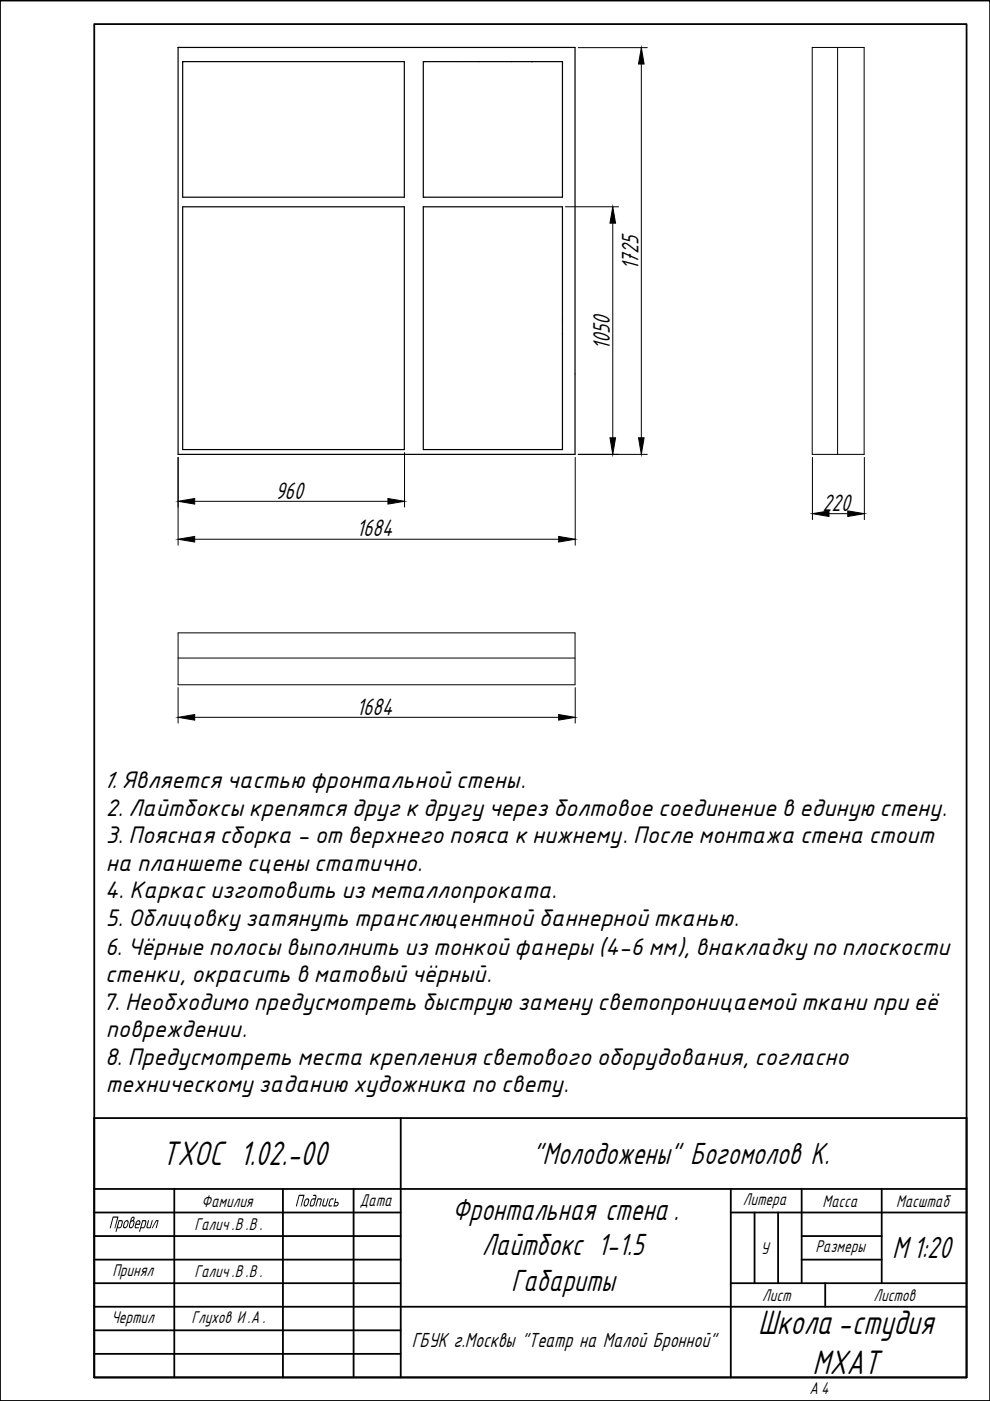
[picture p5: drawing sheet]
<svg xmlns="http://www.w3.org/2000/svg" width="210mm" height="297mm" viewBox="0 0 210 297" stroke-linecap="round" stroke-linejoin="round" font-family="sans-serif">
<defs><g id="words">
<g font-size="8">
<text x="34.3" y="247.1">ТХОС 1.02.-00</text>
<text x="160.7" y="282.9">Школа-студия</text>
<text x="172.3" y="291.2">МХАТ</text>
</g>
<g font-size="7.2">
<text x="112.9" y="246.8">&quot;Молодожены&quot; Богомолов К.</text>
<text x="95.9" y="258.6">Фронтальная стена.</text>
<text x="102.2" y="266.1">Лайтбокс 1-1.5</text>
<text x="189.2" y="266.8">М1:20</text>
<text x="108.4" y="273.6">Габариты</text>
</g>
<g font-size="5.6">
<text x="135.4" y="57.3" transform="rotate(-90 135.4 57.3)">1725</text>
<text x="129.3" y="74.2" transform="rotate(-90 129.3 74.2)">1050</text>
<text x="58.4" y="105.7">960</text>
<text x="75.6" y="113.7">1684</text>
<text x="174.4" y="108.3">220</text>
<text x="75.6" y="151.5">1684</text>
</g>
<g font-size="4.9">
<text x="21.8" y="167.1">1. Является частью фронтальной стены.</text>
<text x="22.4" y="172.9">2. Лайтбоксы крепятся друг к другу через болтовое соединение в единую стену.</text>
<text x="22.4" y="178.8">3. Поясная сборка - от верхнего пояса к нижнему. После монтажа стена стоит</text>
<text x="22.4" y="184.6">на планшете сцены статично.</text>
<text x="22.2" y="190.4">4. Каркас изготовить из металлопроката.</text>
<text x="22.4" y="196.2">5. Облицовку затянуть транслюцентной баннерной тканью.</text>
<text x="22.3" y="202.4">6. Чёрные полосы выполнить из тонкой фанеры (4-6 мм), внакладку по плоскости</text>
<text x="22.3" y="208.3">стенки, окрасить в матовый чёрный.</text>
<text x="21.7" y="214.1">7. Необходимо предусмотреть быструю замену светопроницаемой ткани при её</text>
<text x="22.4" y="219.9">повреждении.</text>
<text x="22.3" y="225.7">8. Предусмотреть места крепления светового оборудования, согласно</text>
<text x="22.4" y="231.6">техническому заданию художника по свету.</text>
</g>
<text font-size="4.8" x="87.3" y="285.6">ГБУК г.Москвы &quot;Театр на Малой Бронной&quot;</text>
<g font-size="4">
<text x="42.8" y="255.8">Фамилия</text>
<text x="62.5" y="255.8">Подпись</text>
<text x="76.3" y="255.6">Дата</text>
<text x="157.5" y="255.4">Литера</text>
<text x="174.4" y="255.8">Масса</text>
<text x="190" y="255.8">Масштаб</text>
<text x="23" y="260.4">Проверил</text>
<text x="41.2" y="260.8">Галич.В .В .</text>
<text x="161.3" y="265.8">У</text>
<text x="172.9" y="265.5">Размеры</text>
<text x="23.8" y="270.5">Принял</text>
<text x="41.2" y="270.8">Галич.В .В .</text>
<text x="161.6" y="275.8">Лист</text>
<text x="185.2" y="275.8">Листов</text>
<text x="23.6" y="280.4">Чертил</text>
<text x="40.6" y="280.4">Глухов И.А.</text>
<text x="171.6" y="295.6">А 4</text>
</g>
</g></defs>
<!-- layer: 0 -->
<path d="M37.8 10.1h.1M37.8 10.1h84.1v86.2h-84.1zM38.7 13.1h.1M38.7 13.1h47v28.7h-47zM89.7 13.1h29.6v28.7h-29.6zM112.7 13.1h.1M38.7 43.8h47v51.5h-47zM89.7 43.8h29.6v51.5h-29.6z" fill="none" stroke="#000" stroke-width=".25"/>
<path d="M172.2 10.1h11v86.2h-11zM177.6 10.1v86.2M37.8 139.5h84.1M37.8 134.2h84.1v11h-84.1z" fill="none" stroke="#000" stroke-width=".21"/>
<g fill="none" stroke="#000" stroke-width=".38">
<path d="M0 .1h209.9v296.9h-209.9zM20 5.1h184.9v286.9h-184.9zM20 237.1h184.9v54.9h-184.9zM85 237.1v54.9M20 252.1h184.9M20 257.1h65M37 252.1v39.9M60 252.1v39.9M75 252.1v39.9M154.9 257.1h50M154.9 252.1v39.9M160 257.1v15"/>
<path d="M165 257.1v15M170 252.1v20M186.9 252.1v20M20 262.1h65M20 267.1h65M20 272.1h65M20 277.1h184.9M154.9 272.1h50M170 262.1h16.9M170 267.1h16.9M175 272.1v5M20 282.1h65"/>
<path d="M20 287h65"/>
</g>
<g fill="#000">
<path d="M31.4 258.8l.2-.1-.4 1.3 .2 .2h.4l.4-1.4 .2-.1-.5 1.7h-.7l-.1-.1zM33.1 258.7h.5l-.4 1.6-.2 .1 .4-1.5h-.3l-.7 1.5h-.2zM68.7 254.1h.1v.1l-.3 1.3 .5 .1 .4-1.4 .2-.1-.4 1.7h-.7l-.2-.2zM69.9 254.3l.3-.2h.6l-.1 .2h-.5l-.1 .2-.3 1 .5 .1v.2h-.5l-.2-.2z"/>
<path d="M30.1 258.7h.8l.1 .2v.3l-.3 1-.3 .2h-.5l-.2 .7-.2 .1zM30.3 258.9l-.3 1.3 .6-.2 .2-1z"/>
<path d="M71.1 254.2l.2-.1-.2 .7h.6l.1 .5-.4 .5h-.7zM71 255l-.1 .6h.5l.2-.5z"/>
</g>
<g fill="none" stroke="#000" stroke-width=".21">
<path d="M122.6 10.1h14.6M136 13.6v79.2M119.9 43.8h11.2M129.9 47.3v45.5M37.8 97v18.6M85.8 96v11.5M122 97v18.6M122.6 96.3h14.6M172.3 97v13.2M183.3 97v13.2M41.3 114.3h77.1M41.3 106.3h41"/>
<path d="M175.8 108.9h3.9M37.8 145.8v7.5M41.3 152.1h77.1M122 145.8v7.5"/>
</g>
<path d="M136 10.1l.6 3.5h-1.2zM129.9 43.8l.6 3.5h-1.2zM129.3 92.8h1.2l-.6 3.5zM135.4 92.8h1.2l-.6 3.5zM37.8 114.3l3.5-.6v1.2zM37.8 106.3l3.5-.6v1.2zM82.3 105.7l3.5 .6-3.5 .6zM118.4 113.7l3.6 .6-3.6 .6zM172.3 108.9l3.5-.6v1.2zM179.7 108.3l3.6 .6-3.6 .6zM37.8 152.1l3.5-.6v1.2zM118.4 151.5l3.6 .6-3.6 .6z" fill="#000" stroke="#000" stroke-width=".21"/>
<use href="#words"/>
</svg>
